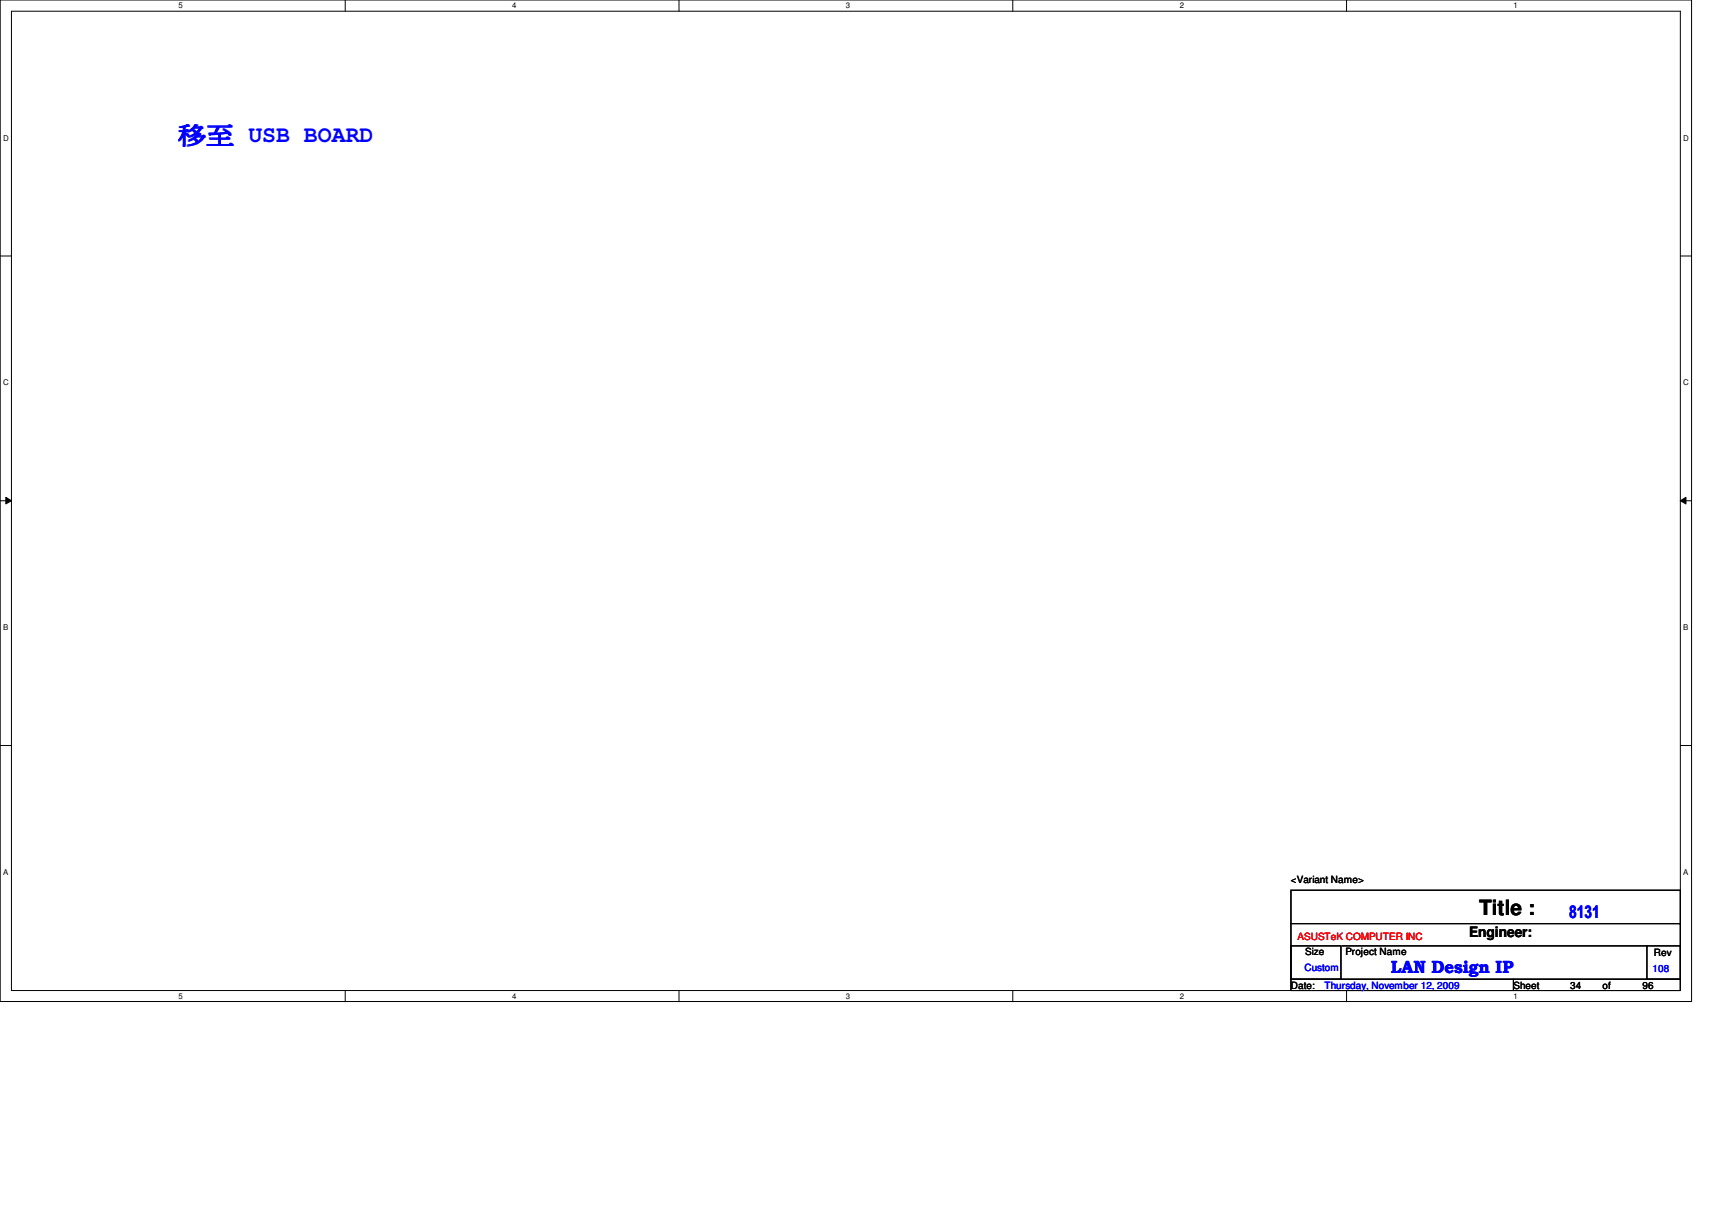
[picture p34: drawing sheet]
<svg xmlns="http://www.w3.org/2000/svg" width="297mm" height="210mm" viewBox="0 0 297 210" stroke-linecap="round" stroke-linejoin="round" font-family="sans-serif">
<defs><g id="words">
<text font-size="4" fill="#00f" x="30.9" y="24.6">移移 USB BOARD</text>
<text font-size="3.6" x="256.6" y="158.8">Title :</text>
<g font-size="3" fill="#00f">
<text x="272.2" y="159.2">8131</text>
<text x="241.3" y="168.9">LAN Design IP</text>
</g>
<text font-size="2.5" x="254.9" y="162.6">Engineer:</text>
<g font-size="1.7">
<text x="224" y="153.2">&lt;Variant Name&gt;</text>
<text x="226.5" y="165.7">Size</text>
<text x="233.4" y="165.7">Project Name</text>
<text x="286.9" y="165.9">Rev</text>
<text x="224" y="171.5">Date:</text>
<text x="262.6" y="171.5">Sheet</text>
<text x="272.5" y="171.5">34</text>
<text x="278" y="171.5">of</text>
<text x="285" y="171.5">96</text>
</g>
<text font-size="1.7" fill="#f00" x="225.1" y="163">ASUSTeK COMPUTER INC</text>
<g font-size="1.7" fill="#00f">
<text x="226.3" y="168.4">Custom</text>
<text x="229.8" y="171.5">Thursday, November 12, 2009</text>
<text x="286.7" y="168.6">108</text>
</g>
<g font-size="1.4">
<text x="30.9" y="1.4">5</text>
<text x="88.9" y="1.4">4</text>
<text x="146.8" y="1.4">3</text>
<text x="204.7" y="1.4">2</text>
<text x="262.6" y="1.4">1</text>
<text x=".5" y="24.4">D</text>
<text x="292.1" y="24.4">D</text>
<text x=".5" y="66.8">C</text>
<text x="292.1" y="66.8">C</text>
<text x=".5" y="109.3">B</text>
<text x="292.1" y="109.3">B</text>
<text x=".5" y="151.8">A</text>
<text x="292.1" y="151.8">A</text>
<text x="30.9" y="173.3">5</text>
<text x="88.9" y="173.3">4</text>
<text x="146.8" y="173.3">3</text>
<text x="204.7" y="173.3">2</text>
<text x="262.6" y="173.3">1</text>
</g>
</g></defs>
<path d="M0 0h293.5v173.7h-293.5zM2 1.9h289.5v169.9h-289.5z" fill="none" stroke="#000" stroke-width=".17"/>
<g fill="#fff">
<path d="M30.9 .2h.8v1.5h-.8z"/>
<path d="M30.9 172h.8v1.6h-.8z"/>
</g>
<path d="M59.9 0v1.9M59.9 171.8v2" fill="none" stroke="#000" stroke-width=".17"/>
<g fill="#fff">
<path d="M88.9 .2h.7v1.5h-.7z"/>
<path d="M88.9 172h.7v1.6h-.7z"/>
</g>
<path d="M117.8 0v1.9M117.8 171.8v2" fill="none" stroke="#000" stroke-width=".17"/>
<g fill="#fff">
<path d="M146.8 .2h.7v1.5h-.7z"/>
<path d="M146.8 172h.7v1.6h-.7z"/>
</g>
<path d="M175.7 0v1.9M175.7 171.8v2" fill="none" stroke="#000" stroke-width=".17"/>
<g fill="#fff">
<path d="M204.7 .2h.7v1.5h-.7z"/>
<path d="M204.7 172h.7v1.6h-.7z"/>
</g>
<path d="M233.6 0v1.9M233.6 171.8v2" fill="none" stroke="#000" stroke-width=".17"/>
<g fill="#fff">
<path d="M262.6 .2h.8v1.5h-.8z"/>
<path d="M262.6 172h.8v1.6h-.8z"/>
<path d="M.5 23.2h1v1.5h-1z"/>
<path d="M292.1 23.2h.9v1.5h-.9z"/>
<path d="M.5 65.6h1v1.5h-1z"/>
<path d="M292.1 65.6h.9v1.5h-.9z"/>
</g>
<path d="M0 44.4h2M291.5 44.4h2" fill="none" stroke="#000" stroke-width=".17"/>
<g fill="#fff">
<path d="M.5 108.1h.9v1.5h-.9z"/>
<path d="M292.1 108.1h.8v1.5h-.8z"/>
</g>
<path d="M0 86.9h2M1 86.3l1 .6-1 .5zM291.5 86.9l1-.6v1.1zM291.5 86.9h2" fill="none" stroke="#000" stroke-width=".17"/>
<path d="M1 86.3l1 .6-1 .5zM291.5 86.9l1-.6v1.1z" fill="#000"/>
<g fill="#fff">
<path d="M.5 150.5h.9v1.6h-.9z"/>
<path d="M292.1 150.5h.8v1.6h-.8z"/>
</g>
<path d="M0 129.3h2M291.5 129.3h2M224 154.4h67.5v15.5h-67.5zM224 164.1h8.7v5.8h-8.7zM224 169.9h38.6v1.9h-38.6zM224 160.2h67.5M232.9 164.1h52.8M262.6 169.9h28.9v1.9h-28.9zM285.7 164.1h5.8v5.8h-5.8zM285.7 164.1h.1M291.5 160.2h.1" fill="none" stroke="#000" stroke-width=".17"/>
<use href="#words"/>
</svg>
